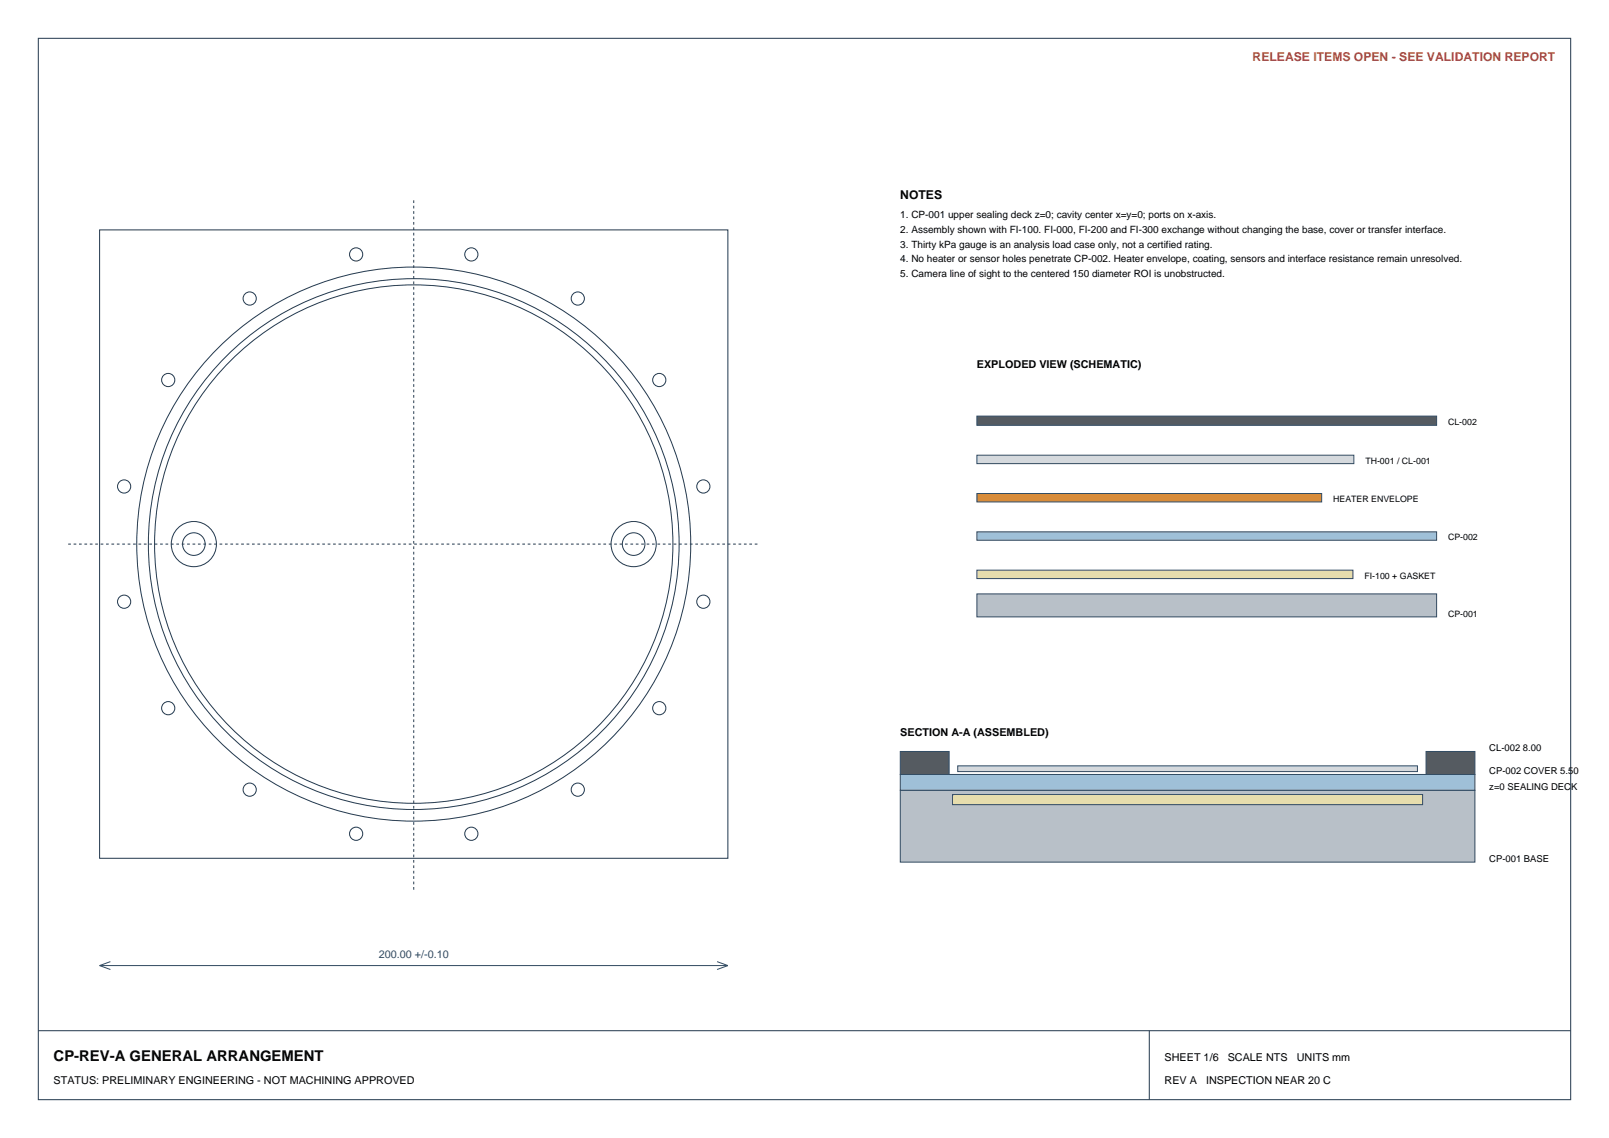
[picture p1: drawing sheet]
<svg xmlns="http://www.w3.org/2000/svg" width="420mm" height="297mm" viewBox="0 0 420 297" stroke-linecap="round" stroke-linejoin="round" font-family="sans-serif">
<defs><g id="words">
<text font-size="3.9" x="14" y="277">CP-REV-A GENERAL ARRANGEMENT</text>
<text font-size="3.2" fill="#c43b3b" x="327" y="16">RELEASE ITEMS OPEN - SEE VALIDATION REPORT</text>
<text font-size="3.2" x="235" y="52">NOTES</text>
<g font-size="2.8">
<text x="255" y="96">EXPLODED VIEW (SCHEMATIC)</text>
<text x="235" y="192">SECTION A-A (ASSEMBLED)</text>
<text x="304" y="277">SHEET 1/6</text>
<text x="320.5" y="277">SCALE NTS</text>
<text x="338.5" y="277">UNITS mm</text>
<text x="14" y="283">STATUS: PRELIMINARY ENGINEERING - NOT MACHINING APPROVED</text>
<text x="304" y="283">REV A</text>
<text x="314.8" y="283">INSPECTION NEAR 20 C</text>
</g>
<text font-size="2.8" fill="#304a62" x="98.9" y="250">200.00 +/-0.10</text>
<g font-size="2.6">
<text x="235" y="57">1. CP-001 upper sealing deck z=0; cavity center x=y=0; ports on x-axis.</text>
<text x="235" y="60.8">2. Assembly shown with FI-100. FI-000, FI-200 and FI-300 exchange without changing the base, cover or transfer interface.</text>
<text x="235" y="64.6">3. Thirty kPa gauge is an analysis load case only, not a certified rating.</text>
<text x="235" y="68.4">4. No heater or sensor holes penetrate CP-002. Heater envelope, coating, sensors and interface resistance remain unresolved.</text>
<text x="235" y="72.2">5. Camera line of sight to the centered 150 diameter ROI is unobstructed.</text>
</g>
<g font-size="2.5">
<text x="388.8" y="196.1">CL-002 8.00</text>
<text x="388.8" y="202.1">CP-002 COVER 5.50</text>
<text x="388.8" y="206.2">z=0 SEALING DECK</text>
<text x="388.8" y="225">CP-001 BASE</text>
</g>
<g font-size="2.3">
<text x="378" y="111">CL-002</text>
<text x="356.4" y="121">TH-001 / CL-001</text>
<text x="348" y="131">HEATER ENVELOPE</text>
<text x="378" y="141">CP-002</text>
<text x="356.2" y="151">FI-100 + GASKET</text>
<text x="378" y="161">CP-001</text>
</g>
</g></defs>
<g fill="none" stroke="#23384d" stroke-width=".26">
<path d="M10 10h400v277h-400zM26 60h164v164h-164zM10 269h400M300 269v18"/>
<circle cx="65.2" cy="77.9" r="1.72"/>
<circle cx="93" cy="66.4" r="1.72"/>
<circle cx="123" cy="66.4" r="1.72"/>
<circle cx="150.8" cy="77.9" r="1.72"/>
<circle cx="43.9" cy="99.2" r="1.72"/>
<circle cx="172.1" cy="99.2" r="1.72"/>
<circle cx="32.4" cy="127" r="1.72"/>
<circle cx="183.6" cy="127" r="1.72"/>
<circle cx="32.4" cy="157" r="1.72"/>
<circle cx="50.6" cy="142" r="5.9"/>
<circle cx="50.6" cy="142" r="2.95"/>
<circle cx="108" cy="142" r="72.3"/>
<circle cx="108" cy="142" r="69.3"/>
<circle cx="108" cy="142" r="67.7"/>
<circle cx="165.4" cy="142" r="5.9"/>
<circle cx="165.4" cy="142" r="2.95"/>
<circle cx="183.6" cy="157" r="1.72"/>
<circle cx="43.9" cy="184.8" r="1.72"/>
<circle cx="172.1" cy="184.8" r="1.72"/>
<circle cx="65.2" cy="206.1" r="1.72"/>
<circle cx="93" cy="217.6" r="1.72"/>
<circle cx="123" cy="217.6" r="1.72"/>
<circle cx="150.8" cy="206.1" r="1.72"/>
</g>
<path d="M17.8 142h180.4M108 232.2v-180.4" fill="none" stroke="#23384d" stroke-width=".26" stroke-dasharray=".7 .7" stroke-linecap="butt"/>
<path d="M26 252h164M26 252l2.8 1M28.8 251l-2.8 1M187.2 251l2.8 1M190 252l-2.8 1" fill="none" stroke="#304a62" stroke-width=".26"/>
<path d="M235 206.2h150v18.8h-150z" fill-rule="evenodd" fill="#b8c0c8" stroke="#304a62" stroke-width=".26"/>
<path d="M248.6 207.4h122.7v2.6h-122.7z" fill-rule="evenodd" fill="#e6ddad" stroke="#304a62" stroke-width=".26"/>
<path d="M235 202.1h150v4.1h-150z" fill-rule="evenodd" fill="#9fc0d8" stroke="#304a62" stroke-width=".26"/>
<g fill="#555b61" stroke="#304a62" stroke-width=".26">
<path d="M235 196.1h12.7v6h-12.7z" fill-rule="evenodd"/>
<path d="M372.3 196.1h12.7v6h-12.7z" fill-rule="evenodd"/>
</g>
<path d="M250 199.9h120v1.5h-120z" fill-rule="evenodd" fill="#d5d9dd" stroke="#304a62" stroke-width=".26"/>
<path d="M255 108.6h120v2.4h-120z" fill-rule="evenodd" fill="#555b61" stroke="#304a62" stroke-width=".26"/>
<path d="M255 118.8h98.4v2.2h-98.4z" fill-rule="evenodd" fill="#d5d9dd" stroke="#304a62" stroke-width=".26"/>
<path d="M255 128.8h90v2.2h-90z" fill-rule="evenodd" fill="#d88c3a" stroke="#304a62" stroke-width=".26"/>
<path d="M255 138.8h120v2.2h-120z" fill-rule="evenodd" fill="#9fc0d8" stroke="#304a62" stroke-width=".26"/>
<path d="M255 148.8h98.2v2.2h-98.2z" fill-rule="evenodd" fill="#e6ddad" stroke="#304a62" stroke-width=".26"/>
<path d="M255 155h120v6h-120z" fill-rule="evenodd" fill="#b8c0c8" stroke="#304a62" stroke-width=".26"/>
<use href="#words"/>
</svg>
